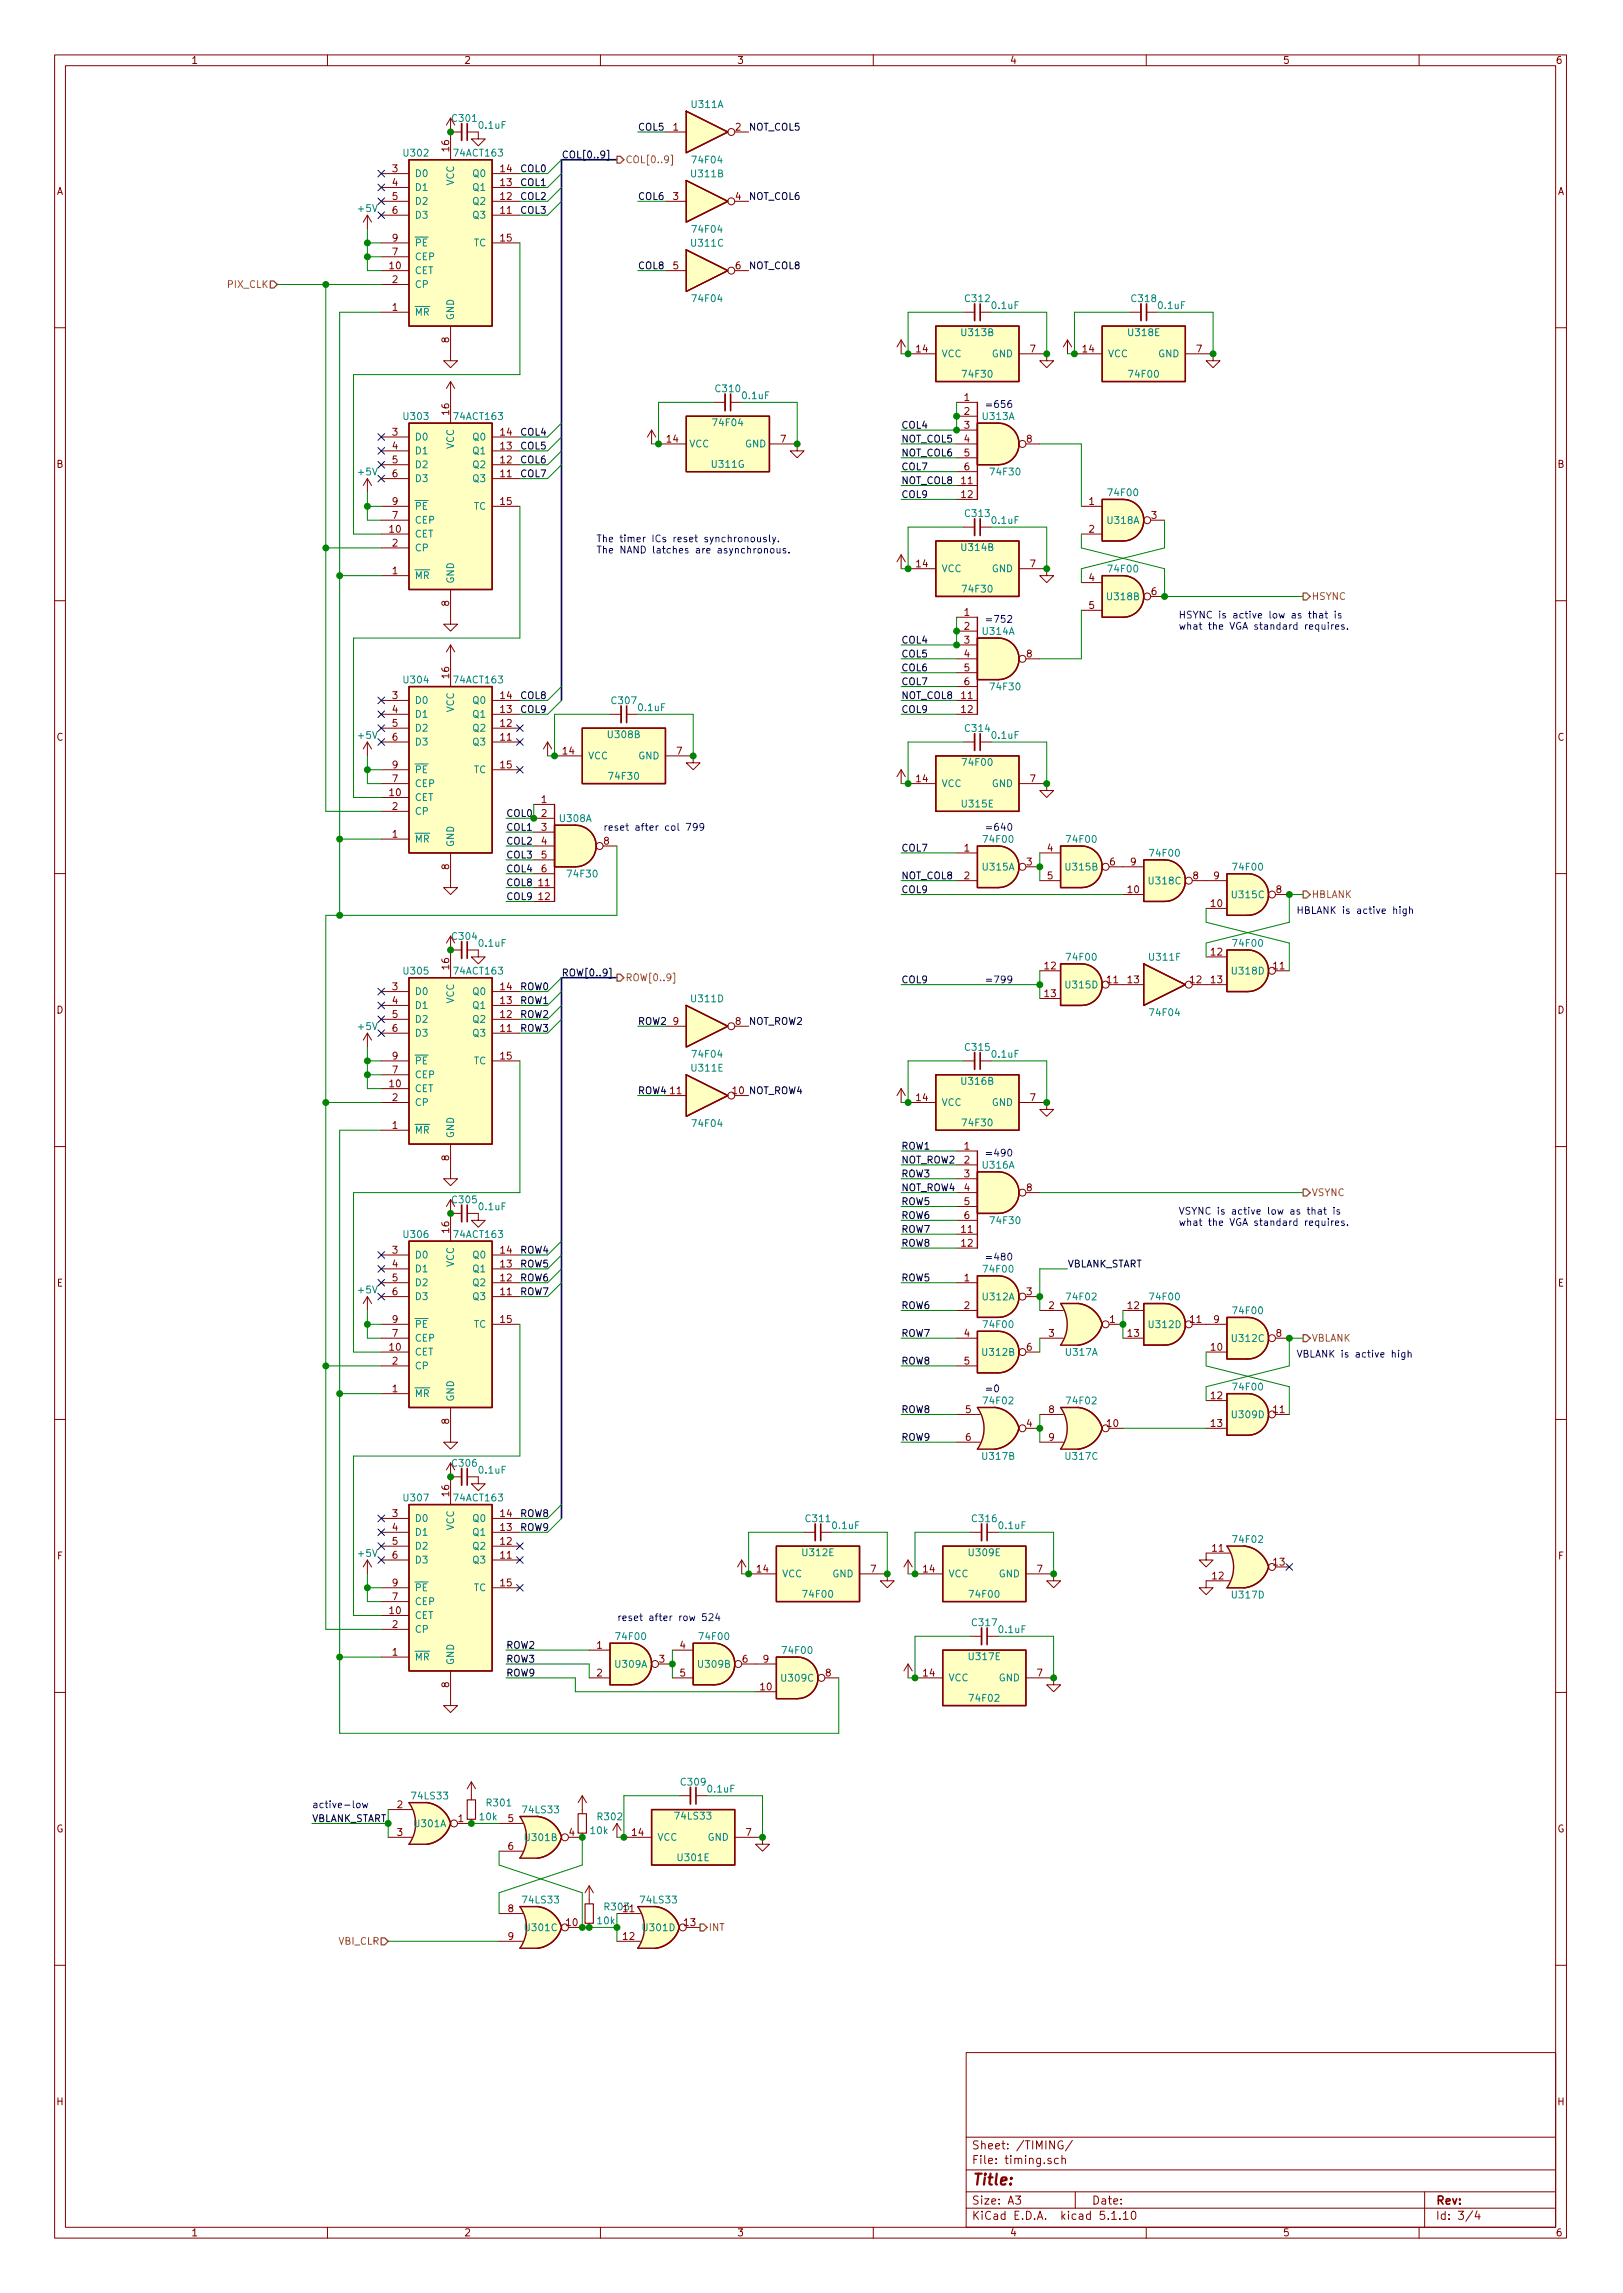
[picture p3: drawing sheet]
<svg xmlns="http://www.w3.org/2000/svg" width="210mm" height="297mm" viewBox="0 0 210 297" stroke-linecap="round" stroke-linejoin="round" font-family="sans-serif">
<defs><g id="words">
<text font-size="2" fill="#840000" x="125.9" y="283.1">Title:</text>
<g font-size="1.5" fill="#840000">
<text x="125.9" y="280.3">File: timing.sch</text>
<text x="125.9" y="278.4">Sheet: /TIMING/</text>
<text x="125.9" y="287.6">KiCad E.D.A. kicad 5.1.10</text>
<text x="125.9" y="285.6">Size: A3</text>
<text x="141.4" y="285.6">Date:</text>
<text x="186" y="285.6">Rev:</text>
<text x="186" y="287.6">Id: 3/4</text>
</g>
<g font-size="1.3" fill="#840000">
<text x="24.7" y="8.3">1</text>
<text x="60.1" y="8.3">2</text>
<text x="95.5" y="8.3">3</text>
<text x="130.8" y="8.3">4</text>
<text x="166.2" y="8.3">5</text>
<text x="201.5" y="8.3">6</text>
<text x="58.7" y="15.8">C301</text>
<text x="87.2" y="16.9">1</text>
<text x="95.3" y="16.9">2</text>
<text x="50.8" y="22.3">3</text>
<text x="58.2" y="19.6" transform="rotate(-90 58.2 19.6)">16</text>
<text x="64.9" y="22.3">14</text>
<text x="7.3" y="25.2">A</text>
<text x="50.8" y="24.1">4</text>
<text x="50.8" y="25.9">5</text>
<text x="50.8" y="27.7">6</text>
<text x="64.9" y="27.7">11</text>
<text x="64.9" y="25.9">12</text>
<text x="64.9" y="24.1">13</text>
<text x="87.2" y="25.9">3</text>
<text x="95.3" y="25.9">4</text>
<text x="201.8" y="25.2">A</text>
<text x="50.5" y="34.9">10</text>
<text x="50.8" y="33.1">7</text>
<text x="50.8" y="31.3">9</text>
<text x="64.9" y="31.3">15</text>
<text x="87.2" y="34.9">5</text>
<text x="95.3" y="34.9">6</text>
<text x="50.8" y="40.3">1</text>
<text x="50.8" y="36.7">2</text>
<text x="58.2" y="44.4" transform="rotate(-90 58.2 44.4)">8</text>
<text x="118.8" y="45.7">14</text>
<text x="133.5" y="45.7">7</text>
<text x="140.3" y="45.7">14</text>
<text x="155" y="45.7">7</text>
<text x="58.2" y="53.7" transform="rotate(-90 58.2 53.7)">16</text>
<text x="124.9" y="51.9">1</text>
<text x="124.9" y="53.7">2</text>
<text x="50.8" y="56.4">3</text>
<text x="50.8" y="58.2">4</text>
<text x="64.9" y="58.2">13</text>
<text x="64.9" y="56.4">14</text>
<text x="86.4" y="57.3">14</text>
<text x="101.1" y="57.3">7</text>
<text x="124.9" y="55.5">3</text>
<text x="124.9" y="57.3">4</text>
<text x="124.9" y="59.1">5</text>
<text x="133" y="57.3">8</text>
<text x="7.3" y="60.6">B</text>
<text x="50.8" y="60">5</text>
<text x="50.8" y="61.8">6</text>
<text x="50.8" y="65.4">9</text>
<text x="64.9" y="61.8">11</text>
<text x="64.9" y="60">12</text>
<text x="64.9" y="65.4">15</text>
<text x="124.6" y="62.7">11</text>
<text x="124.6" y="64.5">12</text>
<text x="124.9" y="60.9">6</text>
<text x="141.1" y="65.4">1</text>
<text x="201.8" y="60.6">B</text>
<text x="50.5" y="69">10</text>
<text x="50.8" y="70.8">2</text>
<text x="50.8" y="67.2">7</text>
<text x="141.1" y="69">2</text>
<text x="149.2" y="67.2">3</text>
<text x="50.8" y="74.4">1</text>
<text x="118.8" y="73.5">14</text>
<text x="133.5" y="73.5">7</text>
<text x="141.1" y="75.3">4</text>
<text x="149.2" y="77.1">6</text>
<text x="58.2" y="78.5" transform="rotate(-90 58.2 78.5)">8</text>
<text x="124.9" y="79.8">1</text>
<text x="124.9" y="81.6">2</text>
<text x="124.9" y="83.4">3</text>
<text x="141.1" y="78.9">5</text>
<text x="58.2" y="87.8" transform="rotate(-90 58.2 87.8)">16</text>
<text x="124.9" y="85.2">4</text>
<text x="124.9" y="87">5</text>
<text x="124.9" y="88.8">6</text>
<text x="133" y="85.2">8</text>
<text x="7.3" y="95.9">C</text>
<text x="50.8" y="90.6">3</text>
<text x="50.8" y="92.4">4</text>
<text x="50.8" y="94.1">5</text>
<text x="50.8" y="95.9">6</text>
<text x="64.9" y="95.9">11</text>
<text x="64.9" y="94.1">12</text>
<text x="64.9" y="92.4">13</text>
<text x="64.9" y="90.6">14</text>
<text x="124.6" y="90.6">11</text>
<text x="124.6" y="92.4">12</text>
<text x="201.8" y="95.9">C</text>
<text x="50.8" y="101.3">7</text>
<text x="50.8" y="99.5">9</text>
<text x="64.9" y="99.5">15</text>
<text x="73" y="97.7">14</text>
<text x="87.7" y="97.7">7</text>
<text x="118.8" y="101.3">14</text>
<text x="133.5" y="101.3">7</text>
<text x="50.5" y="103.1">10</text>
<text x="50.8" y="104.9">2</text>
<text x="70.2" y="104">1</text>
<text x="70.2" y="105.8">2</text>
<text x="70.2" y="107.6">3</text>
<text x="50.8" y="108.5">1</text>
<text x="58.2" y="112.6" transform="rotate(-90 58.2 112.6)">8</text>
<text x="70.2" y="109.4">4</text>
<text x="70.2" y="111.2">5</text>
<text x="70.2" y="113">6</text>
<text x="78.2" y="109.4">8</text>
<text x="124.9" y="110.3">1</text>
<text x="124.9" y="113.9">2</text>
<text x="133" y="112.1">3</text>
<text x="135.7" y="110.3">4</text>
<text x="135.7" y="113.9">5</text>
<text x="143.8" y="112.1">6</text>
<text x="146.5" y="112.1">9</text>
<text x="154.6" y="113.9">8</text>
<text x="157.3" y="113.9">9</text>
<text x="69.8" y="114.8">11</text>
<text x="69.8" y="116.6">12</text>
<text x="146.1" y="115.7">10</text>
<text x="156.9" y="117.5">10</text>
<text x="165.3" y="115.7">8</text>
<text x="58.2" y="125.5" transform="rotate(-90 58.2 125.5)">16</text>
<text x="58.7" y="121.8">C304</text>
<text x="135.4" y="125.6">12</text>
<text x="156.9" y="123.8">12</text>
<text x="165" y="125.6">11</text>
<text x="7.3" y="131.3">D</text>
<text x="50.8" y="128.3">3</text>
<text x="50.8" y="130.1">4</text>
<text x="50.8" y="131.9">5</text>
<text x="64.9" y="131.9">12</text>
<text x="64.9" y="130.1">13</text>
<text x="64.9" y="128.3">14</text>
<text x="135.4" y="129.2">13</text>
<text x="143.4" y="127.4">11</text>
<text x="146.1" y="127.4">13</text>
<text x="154.2" y="127.4">12</text>
<text x="156.9" y="127.4">13</text>
<text x="201.8" y="131.3">D</text>
<text x="50.8" y="133.7">6</text>
<text x="50.8" y="137.3">9</text>
<text x="64.9" y="133.7">11</text>
<text x="64.9" y="137.3">15</text>
<text x="87.2" y="132.8">9</text>
<text x="95.3" y="132.8">8</text>
<text x="50.5" y="140.8">10</text>
<text x="50.8" y="142.6">2</text>
<text x="50.8" y="139">7</text>
<text x="86.9" y="141.7">11</text>
<text x="118.8" y="142.6">14</text>
<text x="133.5" y="142.6">7</text>
<text x="50.8" y="146.2">1</text>
<text x="124.9" y="148.9">1</text>
<text x="58.2" y="150.3" transform="rotate(-90 58.2 150.3)">8</text>
<text x="58.7" y="155.9">C305</text>
<text x="124.9" y="150.7">2</text>
<text x="124.9" y="152.5">3</text>
<text x="124.9" y="154.3">4</text>
<text x="133" y="154.3">8</text>
<text x="58.2" y="159.7" transform="rotate(-90 58.2 159.7)">16</text>
<text x="124.6" y="159.7">11</text>
<text x="124.6" y="161.5">12</text>
<text x="124.9" y="156.1">5</text>
<text x="124.9" y="157.9">6</text>
<text x="7.4" y="166.7">E</text>
<text x="50.8" y="162.4">3</text>
<text x="50.8" y="164.2">4</text>
<text x="50.8" y="166">5</text>
<text x="50.8" y="167.8">6</text>
<text x="64.9" y="167.8">11</text>
<text x="64.9" y="166">12</text>
<text x="64.9" y="164.2">13</text>
<text x="64.9" y="162.4">14</text>
<text x="124.9" y="166">1</text>
<text x="133" y="167.8">3</text>
<text x="201.8" y="166.7">E</text>
<text x="50.8" y="173.2">7</text>
<text x="50.8" y="171.4">9</text>
<text x="64.9" y="171.4">15</text>
<text x="124.9" y="169.6">2</text>
<text x="124.9" y="173.2">4</text>
<text x="135.9" y="169.6">2</text>
<text x="135.9" y="173.2">3</text>
<text x="143.8" y="171.4">1</text>
<text x="146.1" y="169.6">12</text>
<text x="146.1" y="173.2">13</text>
<text x="154.2" y="171.4">11</text>
<text x="157.3" y="171.4">9</text>
<text x="165.3" y="173.2">8</text>
<text x="50.5" y="175">10</text>
<text x="50.8" y="176.8">2</text>
<text x="124.9" y="176.8">5</text>
<text x="133" y="175">6</text>
<text x="156.9" y="175">10</text>
<text x="50.8" y="180.4">1</text>
<text x="58.2" y="184.5" transform="rotate(-90 58.2 184.5)">8</text>
<text x="125.1" y="183">5</text>
<text x="133" y="184.8">4</text>
<text x="135.9" y="183">8</text>
<text x="143.4" y="184.8">10</text>
<text x="156.9" y="181.3">12</text>
<text x="156.9" y="184.8">13</text>
<text x="165" y="183">11</text>
<text x="58.7" y="190">C306</text>
<text x="125.1" y="186.6">6</text>
<text x="135.9" y="186.6">9</text>
<text x="50.8" y="196.5">3</text>
<text x="58.2" y="193.8" transform="rotate(-90 58.2 193.8)">16</text>
<text x="64.9" y="196.5">14</text>
<text x="7.4" y="202">F</text>
<text x="50.8" y="198.3">4</text>
<text x="50.8" y="200.1">5</text>
<text x="50.8" y="201.9">6</text>
<text x="64.9" y="201.9">11</text>
<text x="64.9" y="200.1">12</text>
<text x="64.9" y="198.3">13</text>
<text x="98.1" y="203.7">14</text>
<text x="112.8" y="203.7">7</text>
<text x="119.7" y="203.7">14</text>
<text x="134.4" y="203.7">7</text>
<text x="157.1" y="201">11</text>
<text x="165" y="202.8">13</text>
<text x="201.9" y="202">F</text>
<text x="50.5" y="209.1">10</text>
<text x="50.8" y="207.3">7</text>
<text x="50.8" y="205.5">9</text>
<text x="64.9" y="205.5">15</text>
<text x="157.1" y="204.6">12</text>
<text x="50.8" y="214.5">1</text>
<text x="50.8" y="210.9">2</text>
<text x="77.3" y="213.6">1</text>
<text x="85.4" y="215.4">3</text>
<text x="88.1" y="213.6">4</text>
<text x="96.2" y="215.4">6</text>
<text x="98.9" y="215.4">9</text>
<text x="58.2" y="218.6" transform="rotate(-90 58.2 218.6)">8</text>
<text x="77.3" y="217.2">2</text>
<text x="88.1" y="217.2">5</text>
<text x="98.5" y="219">10</text>
<text x="107" y="217.2">8</text>
<text x="119.7" y="217.2">14</text>
<text x="134.4" y="217.2">7</text>
<text x="7.3" y="237.4">G</text>
<text x="51.5" y="234.2">2</text>
<text x="51.5" y="237.8">3</text>
<text x="59.4" y="236">1</text>
<text x="65.8" y="236">5</text>
<text x="65.8" y="239.6">6</text>
<text x="73.7" y="237.8">4</text>
<text x="81.9" y="237.8">14</text>
<text x="96.6" y="237.8">7</text>
<text x="201.7" y="237.4">G</text>
<text x="65.8" y="247.7">8</text>
<text x="65.8" y="251.3">9</text>
<text x="73.4" y="249.5">10</text>
<text x="80.8" y="247.7">11</text>
<text x="80.8" y="251.3">12</text>
<text x="88.7" y="249.5">13</text>
<text x="7.3" y="272.7">H</text>
<text x="201.8" y="272.7">H</text>
<text x="24.7" y="289.7">1</text>
<text x="60.1" y="289.7">2</text>
<text x="95.5" y="289.7">3</text>
<text x="130.8" y="289.7">4</text>
<text x="166.2" y="289.7">5</text>
<text x="201.5" y="289.7">6</text>
</g>
<g font-size="1.3" fill="#008484">
<text x="62.1" y="16.7">0.1uF</text>
<text x="89.7" y="14">U311A</text>
<text x="52.4" y="20.3">U302</text>
<text x="53.7" y="22.9">D0</text>
<text x="58.9" y="20.3">74ACT163</text>
<text x="61.4" y="22.9">Q0</text>
<text x="89.7" y="23">U311B</text>
<text x="89.8" y="21.2">74F04</text>
<text x="46.5" y="27.5">+5V</text>
<text x="53.7" y="24.7">D1</text>
<text x="53.7" y="26.5">D2</text>
<text x="53.7" y="28.3">D3</text>
<text x="58.8" y="24" transform="rotate(-90 58.8 24)">VCC</text>
<text x="61.4" y="28.3">Q3</text>
<text x="61.4" y="26.5">Q2</text>
<text x="61.4" y="24.7">Q1</text>
<text x="53.7" y="35.5">CET</text>
<text x="53.7" y="33.7">CEP</text>
<text x="53.7" y="31.9">PE</text>
<text x="61.4" y="31.9">TC</text>
<text x="89.7" y="32">U311C</text>
<text x="89.8" y="30.2">74F04</text>
<text x="53.7" y="40.9">MR</text>
<text x="53.7" y="37.3">CP</text>
<text x="58.8" y="41.5" transform="rotate(-90 58.8 41.5)">GND</text>
<text x="89.8" y="39.1">74F04</text>
<text x="125.1" y="39.1">C312</text>
<text x="128.6" y="40">0.1uF</text>
<text x="146.7" y="39.1">C318</text>
<text x="150.1" y="40">0.1uF</text>
<text x="121.9" y="46.3">VCC</text>
<text x="124.7" y="43.5">U313B</text>
<text x="128.5" y="46.3">GND</text>
<text x="143.5" y="46.3">VCC</text>
<text x="146.3" y="43.5">U318E</text>
<text x="150.1" y="46.3">GND</text>
<text x="92.8" y="50.8">C310</text>
<text x="96.2" y="51.7">0.1uF</text>
<text x="124.8" y="48.9">74F30</text>
<text x="146.4" y="48.9">74F00</text>
<text x="52.4" y="54.4">U303</text>
<text x="53.7" y="57.1">D0</text>
<text x="53.7" y="58.9">D1</text>
<text x="58.8" y="58.2" transform="rotate(-90 58.8 58.2)">VCC</text>
<text x="58.9" y="54.4">74ACT163</text>
<text x="61.4" y="58.9">Q1</text>
<text x="61.4" y="57.1">Q0</text>
<text x="89.3" y="58">VCC</text>
<text x="92.5" y="55.2">74F04</text>
<text x="96.5" y="58">GND</text>
<text x="127.4" y="54.4">U313A</text>
<text x="46.5" y="61.6">+5V</text>
<text x="53.7" y="60.7">D2</text>
<text x="53.7" y="62.4">D3</text>
<text x="61.4" y="62.4">Q3</text>
<text x="61.4" y="60.7">Q2</text>
<text x="92.3" y="60.6">U311G</text>
<text x="128.5" y="61.6">74F30</text>
<text x="143.7" y="64.3">74F00</text>
<text x="53.7" y="69.6">CET</text>
<text x="53.7" y="71.4">CP</text>
<text x="53.7" y="67.8">CEP</text>
<text x="53.7" y="66">PE</text>
<text x="61.4" y="66">TC</text>
<text x="124.7" y="71.4">U314B</text>
<text x="125.1" y="67">C313</text>
<text x="128.6" y="67.9">0.1uF</text>
<text x="143.5" y="67.9">U318A</text>
<text x="53.7" y="75">MR</text>
<text x="58.8" y="75.6" transform="rotate(-90 58.8 75.6)">GND</text>
<text x="121.9" y="74.1">VCC</text>
<text x="124.8" y="76.8">74F30</text>
<text x="128.5" y="74.1">GND</text>
<text x="143.5" y="77.8">U318B</text>
<text x="143.7" y="74.2">74F00</text>
<text x="127.4" y="82.2">U314A</text>
<text x="52.4" y="88.5">U304</text>
<text x="58.9" y="88.5">74ACT163</text>
<text x="128.5" y="89.4">74F30</text>
<text x="46.5" y="95.7">+5V</text>
<text x="53.7" y="91.2">D0</text>
<text x="53.7" y="93">D1</text>
<text x="53.7" y="94.8">D2</text>
<text x="58.8" y="92.3" transform="rotate(-90 58.8 92.3)">VCC</text>
<text x="61.4" y="94.8">Q2</text>
<text x="61.4" y="93">Q1</text>
<text x="61.4" y="91.2">Q0</text>
<text x="78.9" y="95.6">U308B</text>
<text x="79.3" y="91.2">C307</text>
<text x="82.8" y="92.1">0.1uF</text>
<text x="125.1" y="94.8">C314</text>
<text x="128.6" y="95.7">0.1uF</text>
<text x="53.7" y="96.6">D3</text>
<text x="53.7" y="102">CEP</text>
<text x="53.7" y="100.2">PE</text>
<text x="61.4" y="96.6">Q3</text>
<text x="61.4" y="100.2">TC</text>
<text x="76.2" y="98.4">VCC</text>
<text x="79" y="101">74F30</text>
<text x="82.7" y="98.4">GND</text>
<text x="121.9" y="102">VCC</text>
<text x="124.8" y="99.2">74F00</text>
<text x="128.5" y="102">GND</text>
<text x="53.7" y="103.8">CET</text>
<text x="53.7" y="105.6">CP</text>
<text x="72.6" y="106.5">U308A</text>
<text x="124.7" y="104.6">U315E</text>
<text x="53.7" y="109.1">MR</text>
<text x="58.8" y="109.8" transform="rotate(-90 58.8 109.8)">GND</text>
<text x="73.7" y="113.7">74F30</text>
<text x="127.4" y="112.8">U315A</text>
<text x="127.6" y="109.2">74F00</text>
<text x="138.1" y="112.8">U315B</text>
<text x="138.3" y="109.2">74F00</text>
<text x="149.1" y="111">74F00</text>
<text x="159.9" y="112.8">74F00</text>
<text x="148.9" y="114.6">U318C</text>
<text x="159.7" y="116.4">U315C</text>
<text x="62.1" y="122.7">0.1uF</text>
<text x="138.3" y="124.4">74F00</text>
<text x="149" y="124.4">U311F</text>
<text x="159.9" y="122.7">74F00</text>
<text x="52.4" y="126.2">U305</text>
<text x="53.7" y="128.9">D0</text>
<text x="53.7" y="130.7">D1</text>
<text x="58.8" y="130" transform="rotate(-90 58.8 130)">VCC</text>
<text x="58.9" y="126.2">74ACT163</text>
<text x="61.4" y="130.7">Q1</text>
<text x="61.4" y="128.9">Q0</text>
<text x="89.7" y="129.8">U311D</text>
<text x="138.1" y="128">U315D</text>
<text x="149.1" y="131.6">74F04</text>
<text x="159.7" y="126.2">U318D</text>
<text x="46.5" y="133.4">+5V</text>
<text x="53.7" y="132.5">D2</text>
<text x="53.7" y="134.3">D3</text>
<text x="53.7" y="137.9">PE</text>
<text x="61.4" y="134.3">Q3</text>
<text x="61.4" y="132.5">Q2</text>
<text x="61.4" y="137.9">TC</text>
<text x="89.8" y="137">74F04</text>
<text x="125.1" y="136.1">C315</text>
<text x="128.6" y="137">0.1uF</text>
<text x="53.7" y="141.5">CET</text>
<text x="53.7" y="143.3">CP</text>
<text x="53.7" y="139.7">CEP</text>
<text x="89.7" y="138.8">U311E</text>
<text x="121.9" y="143.3">VCC</text>
<text x="124.7" y="140.5">U316B</text>
<text x="128.5" y="143.3">GND</text>
<text x="53.7" y="146.9">MR</text>
<text x="58.8" y="147.5" transform="rotate(-90 58.8 147.5)">GND</text>
<text x="89.8" y="146">74F04</text>
<text x="124.8" y="145.9">74F30</text>
<text x="127.4" y="151.4">U316A</text>
<text x="52.4" y="160.4">U306</text>
<text x="58.9" y="160.4">74ACT163</text>
<text x="62.1" y="156.8">0.1uF</text>
<text x="128.5" y="158.6">74F30</text>
<text x="46.5" y="167.6">+5V</text>
<text x="53.7" y="163">D0</text>
<text x="53.7" y="164.8">D1</text>
<text x="53.7" y="166.6">D2</text>
<text x="58.8" y="164.1" transform="rotate(-90 58.8 164.1)">VCC</text>
<text x="61.4" y="166.6">Q2</text>
<text x="61.4" y="164.8">Q1</text>
<text x="61.4" y="163">Q0</text>
<text x="127.6" y="164.9">74F00</text>
<text x="53.7" y="168.4">D3</text>
<text x="53.7" y="173.8">CEP</text>
<text x="53.7" y="172">PE</text>
<text x="61.4" y="168.4">Q3</text>
<text x="61.4" y="172">TC</text>
<text x="127.4" y="168.4">U312A</text>
<text x="127.6" y="172">74F00</text>
<text x="138.3" y="168.4">74F02</text>
<text x="148.9" y="172">U312D</text>
<text x="149.1" y="168.4">74F00</text>
<text x="159.7" y="173.8">U312C</text>
<text x="159.9" y="170.2">74F00</text>
<text x="53.7" y="175.6">CET</text>
<text x="53.7" y="177.4">CP</text>
<text x="127.4" y="175.6">U312B</text>
<text x="138.1" y="175.6">U317A</text>
<text x="53.7" y="181">MR</text>
<text x="58.8" y="181.6" transform="rotate(-90 58.8 181.6)">GND</text>
<text x="127.6" y="181.9">74F02</text>
<text x="138.3" y="181.9">74F02</text>
<text x="159.7" y="183.7">U309D</text>
<text x="159.9" y="180.1">74F00</text>
<text x="62.1" y="190.9">0.1uF</text>
<text x="127.4" y="189.1">U317B</text>
<text x="138.1" y="189.1">U317C</text>
<text x="52.4" y="194.5">U307</text>
<text x="53.7" y="197.1">D0</text>
<text x="58.9" y="194.5">74ACT163</text>
<text x="61.4" y="197.1">Q0</text>
<text x="104.5" y="197.2">C311</text>
<text x="126" y="197.2">C316</text>
<text x="46.5" y="201.7">+5V</text>
<text x="53.7" y="198.9">D1</text>
<text x="53.7" y="200.7">D2</text>
<text x="53.7" y="202.5">D3</text>
<text x="58.8" y="198.3" transform="rotate(-90 58.8 198.3)">VCC</text>
<text x="61.4" y="202.5">Q3</text>
<text x="61.4" y="200.7">Q2</text>
<text x="61.4" y="198.9">Q1</text>
<text x="104.1" y="201.6">U312E</text>
<text x="107.9" y="198.1">0.1uF</text>
<text x="125.6" y="201.6">U309E</text>
<text x="129.5" y="198.1">0.1uF</text>
<text x="159.9" y="199.9">74F02</text>
<text x="53.7" y="209.7">CET</text>
<text x="53.7" y="207.9">CEP</text>
<text x="53.7" y="206.1">PE</text>
<text x="61.4" y="206.1">TC</text>
<text x="101.3" y="204.3">VCC</text>
<text x="104.2" y="207">74F00</text>
<text x="107.9" y="204.3">GND</text>
<text x="122.8" y="204.3">VCC</text>
<text x="125.7" y="207">74F00</text>
<text x="129.4" y="204.3">GND</text>
<text x="159.7" y="207.1">U317D</text>
<text x="53.7" y="215.1">MR</text>
<text x="53.7" y="211.5">CP</text>
<text x="58.8" y="215.7" transform="rotate(-90 58.8 215.7)">GND</text>
<text x="80" y="212.5">74F00</text>
<text x="90.7" y="212.5">74F00</text>
<text x="101.5" y="214.2">74F00</text>
<text x="125.6" y="215.1">U317E</text>
<text x="126" y="210.7">C317</text>
<text x="129.5" y="211.6">0.1uF</text>
<text x="79.8" y="216">U309A</text>
<text x="90.6" y="216">U309B</text>
<text x="101.3" y="217.8">U309C</text>
<text x="122.8" y="217.8">VCC</text>
<text x="125.7" y="220.4">74F02</text>
<text x="129.4" y="217.8">GND</text>
<text x="53.5" y="233.1">74LS33</text>
<text x="88.3" y="231.3">C309</text>
<text x="91.8" y="232.2">0.1uF</text>
<text x="53.7" y="236.7">U301A</text>
<text x="62.2" y="235.8">10k</text>
<text x="63.1" y="234">R301</text>
<text x="67.9" y="234.9">74LS33</text>
<text x="68.1" y="238.5">U301B</text>
<text x="76.6" y="237.6">10k</text>
<text x="77.5" y="235.8">R302</text>
<text x="85.1" y="238.5">VCC</text>
<text x="87.6" y="235.7">74LS33</text>
<text x="91.7" y="238.5">GND</text>
<text x="87.9" y="241.1">U301E</text>
<text x="67.9" y="246.6">74LS33</text>
<text x="68.1" y="250.2">U301C</text>
<text x="77.5" y="249.3">10k</text>
<text x="78.4" y="247.5">R303</text>
<text x="83.1" y="246.6">74LS33</text>
<text x="83.4" y="250.2">U301D</text>
</g>
<g font-size="1.3">
<text x="82.6" y="16.9">COL5</text>
<text x="97" y="16.9">NOT_COL5</text>
<text x="67.4" y="22.3">COL0</text>
<text x="72.7" y="20.5">COL[0..9]</text>
<text x="67.4" y="27.7">COL3</text>
<text x="67.4" y="24.1">COL1</text>
<text x="67.4" y="25.9">COL2</text>
<text x="82.6" y="25.9">COL6</text>
<text x="97" y="25.9">NOT_COL6</text>
<text x="82.6" y="34.9">COL8</text>
<text x="97" y="34.9">NOT_COL8</text>
<text x="67.4" y="56.4">COL4</text>
<text x="67.4" y="58.2">COL5</text>
<text x="116.7" y="59.1">NOT_COL6</text>
<text x="116.7" y="57.3">NOT_COL5</text>
<text x="116.7" y="55.5">COL4</text>
<text x="67.4" y="60">COL6</text>
<text x="67.4" y="61.8">COL7</text>
<text x="116.7" y="64.5">COL9</text>
<text x="116.7" y="62.7">NOT_COL8</text>
<text x="116.7" y="60.9">COL7</text>
<text x="116.7" y="83.4">COL4</text>
<text x="116.7" y="87">COL6</text>
<text x="116.7" y="85.2">COL5</text>
<text x="116.7" y="88.8">COL7</text>
<text x="67.4" y="92.4">COL9</text>
<text x="67.4" y="90.6">COL8</text>
<text x="116.7" y="92.4">COL9</text>
<text x="116.7" y="90.6">NOT_COL8</text>
<text x="65.6" y="107.6">COL1</text>
<text x="65.6" y="105.8">COL0</text>
<text x="65.6" y="113">COL4</text>
<text x="65.6" y="111.2">COL3</text>
<text x="65.6" y="109.4">COL2</text>
<text x="116.7" y="113.9">NOT_COL8</text>
<text x="116.7" y="110.3">COL7</text>
<text x="65.6" y="116.6">COL9</text>
<text x="65.6" y="114.8">COL8</text>
<text x="116.7" y="115.7">COL9</text>
<text x="67.4" y="130.1">ROW1</text>
<text x="67.4" y="131.9">ROW2</text>
<text x="67.4" y="128.3">ROW0</text>
<text x="72.7" y="126.5">ROW[0..9]</text>
<text x="116.7" y="127.4">COL9</text>
<text x="67.4" y="133.7">ROW3</text>
<text x="82.6" y="132.8">ROW2</text>
<text x="97" y="132.8">NOT_ROW2</text>
<text x="82.6" y="141.7">ROW4</text>
<text x="95" y="141.7">10 NOT_ROW4</text>
<text x="116.7" y="148.9">ROW1</text>
<text x="116.7" y="154.3">NOT_ROW4</text>
<text x="116.7" y="152.5">ROW3</text>
<text x="116.7" y="150.7">NOT_ROW2</text>
<text x="116.7" y="161.5">ROW8</text>
<text x="116.7" y="159.7">ROW7</text>
<text x="116.7" y="157.9">ROW6</text>
<text x="116.7" y="156.1">ROW5</text>
<text x="67.4" y="164.2">ROW5</text>
<text x="67.4" y="166">ROW6</text>
<text x="67.4" y="167.8">ROW7</text>
<text x="67.4" y="162.4">ROW4</text>
<text x="116.7" y="166">ROW5</text>
<text x="138.3" y="164.2">VBLANK_START</text>
<text x="116.7" y="173.2">ROW7</text>
<text x="116.7" y="169.6">ROW6</text>
<text x="116.7" y="176.8">ROW8</text>
<text x="116.7" y="183">ROW8</text>
<text x="116.7" y="186.6">ROW9</text>
<text x="67.4" y="196.5">ROW8</text>
<text x="67.4" y="198.3">ROW9</text>
<text x="65.6" y="213.6">ROW2</text>
<text x="65.6" y="215.4">ROW3</text>
<text x="65.6" y="217.2">ROW9</text>
<text x="40.4" y="236">VBLANK_START</text>
</g>
<g font-size="1.3" fill="#848400">
<text x="81" y="21.1">COL[0..9]</text>
<text x="29.6" y="37.3">PIX_CLK</text>
<text x="169.9" y="77.7">HSYNC</text>
<text x="169.9" y="116.3">HBLANK</text>
<text x="81" y="127.1">ROW[0..9]</text>
<text x="169.9" y="154.9">VSYNC</text>
<text x="169.9" y="173.8">VBLANK</text>
<text x="43.9" y="251.9">VBI_CLR</text>
<text x="91.8" y="250.1">INT</text>
</g>
<g font-size="1.3" fill="#0000c2">
<text x="127.5" y="52.8">=656</text>
<text x="77.2" y="70.2">The timer ICs reset synchronously.</text>
<text x="77.2" y="71.7">The NAND latches are asynchronous.</text>
<text x="127.5" y="80.7">=752</text>
<text x="152.7" y="80.1">HSYNC is active low as that is</text>
<text x="152.7" y="81.6">what the VGA standard requires.</text>
<text x="78.1" y="107.6">reset after col 799</text>
<text x="127.5" y="107.6">=640</text>
<text x="167.9" y="118.4">HBLANK is active high</text>
<text x="127.5" y="127.4">=799</text>
<text x="127.5" y="149.8">=490</text>
<text x="152.7" y="157.3">VSYNC is active low as that is</text>
<text x="152.7" y="158.8">what the VGA standard requires.</text>
<text x="127.5" y="163.3">=480</text>
<text x="167.9" y="175.9">VBLANK is active high</text>
<text x="127.5" y="180.4">=0</text>
<text x="79.9" y="210">reset after row 524</text>
<text x="40.4" y="234.2">active-low</text>
</g>
</g></defs>
<g fill="none" stroke="#840000" stroke-width=".13">
<path d="M7.1 7.1h195.8v282.8h-195.8zM8.5 8.5h193v280h-193zM42.4 7.1v1.4M57.8 16.2l.6-.9v5.4M58.4 17.1h1.4M60.5 17.1h1.5v.9h.9l-.9 .9-.9-.9h.9M77.8 7.1v1.4M86.2 17.1h2.7M95.2 17.1h1.8M113.1 7.1v1.4M148.5 7.1v1.4M183.8 7.1v1.4"/>
<path d="M47.6 27.9v1.8M47.6 27.9l-.5 .9M47.6 27.9l.5 .9M49.4 35.1h3.6M49.4 26.1h3.6M49.4 27.9h3.6M49.4 24.3h3.6M49.4 22.5h3.6M49.4 31.5h3.6M49.4 36.9h3.6M49.4 33.3h3.6M63.8 26.1h3.6"/>
<path d="M63.8 27.9h3.6M63.8 24.3h3.6M63.8 22.5h3.6M63.8 31.5h3.6M86.2 35.1h2.7M86.2 26.1h2.7M95.2 35.1h1.8M95.2 26.1h1.8M7.1 42.5h1.4M49.4 40.4h3.6M49.4 58.4h3.6M49.4 56.6h3.6"/>
<path d="M58.4 42.2v4.5h.9l-.9 .9-.9-.9h.9M58.4 49.4v5.4M58.4 49.4l-.6 .9M58.4 49.4l.5 .9M63.8 58.4h3.6M63.8 56.6h3.6M84.4 55.7l-.5 .9M84.4 55.7v1.8M84.4 55.7l.6 .9M85.3 57.5h3.6M92.5 52.1h1.4M94.6 52.1h1.5"/>
<path d="M99.7 57.5h3.6v.9h.9l-.9 .9-.9-.9h.9M116.7 44l-.5 .9M116.7 44v1.8M116.7 44l.6 .9M117.6 45.8h3.6M123.9 57.5h2.7M123.9 52.1h2.7M123.9 53.9h2.7M123.9 55.7h2.7M123.9 59.3h2.7M124.8 40.4h1.5M127 40.4h1.4"/>
<path d="M132 45.8h3.6v.9h.9l-.9 .9-.9-.9h.9M132.9 57.5h1.8M138.3 44l-.5 .9M138.3 44v1.8M138.3 44l.5 .9M139.2 45.8h3.6M146.4 40.4h1.4M148.5 40.4h1.5M153.6 45.8h3.6v.9h.8l-.8 .9-.9-.9h.9M201.5 42.5h1.4M7.1 77.8h1.4M47.6 62v1.8"/>
<path d="M47.6 62l-.5 .9M47.6 62l.5 .9M49.4 65.6h3.6M49.4 69.2h3.6M49.4 67.4h3.6M49.4 74.6h3.6M49.4 62h3.6M49.4 60.2h3.6M49.4 71h3.6M58.4 76.4v4.5h.9l-.9 .9-.9-.9h.9M63.8 65.6h3.6M63.8 62h3.6"/>
<path d="M63.8 60.2h3.6M116.7 71.9v1.8M116.7 71.9l-.5 .9M116.7 71.9l.6 .9M117.6 73.7h3.6M123.9 80h2.7M123.9 62.9h2.7M123.9 64.7h2.7M123.9 61.1h2.7M124.8 68.3h1.5M127 68.3h1.4M132 73.7h3.6v.9h.9l-.9 .9-.9-.9h.9"/>
<path d="M140.1 65.6h2.7M140.1 69.2h2.7M140.1 75.5h2.7M140.1 79.1h2.7M149.1 67.4h1.8M149.1 77.3h1.8M201.5 77.8h1.4M47.6 96.1v1.8M47.6 96.1l-.5 .9M47.6 96.1l.5 .9M49.4 90.7h3.6M49.4 92.5h3.6"/>
<path d="M49.4 96.1h3.6M49.4 94.3h3.6M49.4 99.7h3.6M58.4 83.6v5.3M58.4 83.6l-.6 .8M58.4 83.6l.5 .8M63.8 90.7h3.6M63.8 92.5h3.6M63.8 96.1h3.6M63.8 94.3h3.6M63.8 99.7h3.6M70.9 96.1l-.5 .9"/>
<path d="M70.9 96.1v1.8M70.9 96.1l.6 .9M71.8 97.9h3.6M79 92.5h1.5M81.2 92.5h1.4M86.2 97.9h3.6v.9h.9l-.9 .9-.9-.9h.9M116.7 99.7v1.8M116.7 99.7l-.5 .9M116.7 99.7l.6 .9M123.9 90.7h2.7M123.9 92.5h2.7M123.9 81.8h2.7"/>
<path d="M123.9 83.6h2.7M123.9 85.3h2.7M123.9 87.1h2.7M123.9 88.9h2.7M124.8 96.1h1.5M127 96.1h1.4M132.9 85.3h1.8M7.1 113.2h1.4M49.4 101.5h3.6M49.4 108.7h3.6M49.4 103.3h3.6M49.4 105.1h3.6"/>
<path d="M58.4 110.5v4.5h.9l-.9 .9-.9-.9h.9M69.1 104.2h2.7M69.1 115h2.7M69.1 116.8h2.7M69.1 106h2.7M69.1 107.8h2.7M69.1 109.6h2.7M69.1 111.4h2.7M69.1 113.2h2.7M78.1 109.6h1.8M117.6 101.5h3.6M123.9 110.5h2.7"/>
<path d="M123.9 114.1h2.7M132 101.5h3.6v.9h.9l-.9 .9-.9-.9h.9M132.9 112.3h1.8M134.7 110.5h2.7M134.7 114.1h2.7M143.7 112.3h4.5M145.5 115.9h2.7M154.5 114.1h4.4M156.3 117.7h2.6M165.2 115.9h1.8M201.5 113.2h1.4M47.6 133.8l-.5 .9"/>
<path d="M47.6 133.8v1.8M47.6 133.8l.5 .9M49.4 133.8h3.6M49.4 132h3.6M49.4 130.2h3.6M49.4 128.5h3.6M49.4 137.4h3.6M49.4 139.2h3.6M57.8 122.2l.6-.9v5.4M58.4 123.1h1.4M60.5 123.1h1.5v.9h.9l-.9 .9-.9-.9h.9M63.8 133.8h3.6"/>
<path d="M63.8 132h3.6M63.8 130.2h3.6M63.8 128.5h3.6M63.8 137.4h3.6M86.2 132.9h2.7M95.2 132.9h1.8M124.8 137.4h1.5M127 137.4h1.4M134.7 125.8h2.7M134.7 129.3h2.7M143.7 127.6h4.5M154.5 127.6h4.4"/>
<path d="M156.3 124h2.6M165.2 125.8h1.8M7.1 148.5h1.4M49.4 146.4h3.6M49.4 141h3.6M49.4 142.8h3.6M57.8 156.3l.6-.9v5.4M58.4 148.2v4.5h.9l-.9 .9-.9-.9h.9M58.4 157.2h1.4M60.5 157.2h1.5v.9h.9l-.9 .9-.9-.9h.9M86.2 141.9h2.7M116.7 141v1.8"/>
<path d="M116.7 141l-.5 .9M116.7 141l.6 .9M117.6 142.8h3.6M123.9 149.1h2.7M123.9 159.9h2.7M123.9 150.9h2.7M123.9 152.7h2.7M123.9 154.5h2.7M123.9 156.3h2.7M123.9 158.1h2.7M132 142.8h3.6v.9h.9l-.9 .9-.9-.9h.9M132.9 154.5h1.8"/>
<path d="M201.5 148.5h1.4M47.6 168v1.8M47.6 168l-.5 .9M47.6 168l.5 .9M49.4 175.1h3.6M49.4 168h3.6M49.4 166.2h3.6M49.4 164.4h3.6M49.4 162.6h3.6M49.4 171.6h3.6M49.4 176.9h3.6M49.4 173.4h3.6"/>
<path d="M63.8 168h3.6M63.8 166.2h3.6M63.8 164.4h3.6M63.8 162.6h3.6M63.8 171.6h3.6M123.9 166.2h2.7M123.9 176.9h2.7M123.9 173.4h2.7M123.9 169.8h2.7M123.9 161.7h2.7M132.9 175.1h1.8M132.9 168h1.8"/>
<path d="M134.7 173.4h3.1M134.7 169.8h3.1M143.7 171.6h1.8M145.5 173.4h2.7M145.5 169.8h2.7M154.5 171.6h4.4M156.3 175.1h2.6M165.2 173.4h1.8M7.1 183.9h1.4M49.4 180.5h3.6M49.4 198.5h3.6M49.4 196.7h3.6"/>
<path d="M57.8 190.4l.6-.9v5.4M58.4 182.3v4.5h.9l-.9 .9-.9-.9h.9M58.4 191.3h1.4M60.5 191.3h1.5v.9h.9l-.9 .9-.9-.9h.9M63.8 198.5h3.6M63.8 196.7h3.6M104.2 198.5h1.4M106.3 198.5h1.5M123.9 183.2h3.1M123.9 186.8h3.1M125.7 198.5h1.5M127.9 198.5h1.4"/>
<path d="M132.9 185h1.8M134.7 183.2h3.1M134.7 186.8h3.1M143.7 185h1.8M156.3 181.4h2.6M156.3 185h2.6M165.2 183.2h1.8M201.5 183.9h1.4M7.1 219.2h1.4M47.6 202.1v1.8M47.6 202.1l-.5 .9M47.6 202.1l.5 .9"/>
<path d="M49.4 214.7h3.6M49.4 209.3h3.6M49.4 202.1h3.6M49.4 200.3h3.6M49.4 205.7h3.6M49.4 211.1h3.6M49.4 207.5h3.6M58.4 216.5v4.4h.9l-.9 .9-.9-.9h.9M63.8 202.1h3.6M63.8 200.3h3.6M63.8 205.7h3.6M76.3 213.8h2.7"/>
<path d="M76.3 217.4h2.7M85.3 215.6h1.8M87.1 213.8h2.7M87.1 217.4h2.7M96.1 215.6h4.5M96.1 202.1l-.6 .9M96.1 202.1v1.8M96.1 202.1l.5 .9M97 203.9h3.6M97.9 219.1h2.7M106.9 217.4h1.8M111.4 203.9h3.5v.9h.9l-.9 .9-.9-.9h.9"/>
<path d="M117.6 202.1l-.5 .9M117.6 202.1v1.8M117.6 215.6v1.8M117.6 202.1l.6 .9M117.6 215.6l-.5 .9M117.6 215.6l.6 .9M118.5 217.4h3.6M118.5 203.9h3.6M125.7 212h1.5M127.9 212h1.4M132.9 203.9h3.6v.9h.9l-.9 .9-.9-.9h.9M132.9 217.4h3.6v.9h.9l-.9 .8-.9-.8h.9"/>
<path d="M159.3 201.2h-3v.9h.9l-.9 .9-.9-.9h.9M159.3 204.8h-3v.9h.9l-.9 .9-.9-.9h.9M165.2 203h1.8M201.5 219.2h1.4M50.3 234.4h3M50.3 238h3M61.1 235.7v.5h-1.8M61.1 230.8v2.4M61.1 230.8l-.6 .9M61.1 230.8l.5 .9M64.7 236.2h3M64.7 239.8h3"/>
<path d="M75.4 237.5v.5h-1.8M75.4 232.6v2.4M75.4 232.6l-.5 .9M75.4 232.6l.6 .9M79.9 236.2l-.5 .9M79.9 236.2v1.8M79.9 236.2l.6 .9M80.8 238h3.6M88 232.6h1.4M90.2 232.6h1.4M95.2 238h3.6v.9h.9l-.9 .9-.9-.9h.9M7.1 254.6h1.4"/>
<path d="M64.7 247.9h3M64.7 251.5h3M73.6 249.7h1.8M76.3 244.3v2.3M76.3 249.1v.6M76.3 244.3l-.5 .9M76.3 244.3l.6 .9M79.9 247.9h3.1M79.9 251.5h3.1M88.9 249.7h1.8M201.5 254.6h1.4M125.2 265.9h76.3v22.6h-76.3z"/>
<path d="M125.2 276.9h76.3M136.2 279.6a.27 .27 0 0 0-.5 .2l.5 .3-.2 .2-.3-.1M137.1 279.6h-.3l-.2 .2 .1 .4 .1 .1 .3-.1M137.6 279.7v-.1a.26 .26 0 0 1 .4 .1v.6M137.6 279.2v1.1M137.7 277.4a.49 .49 0 0 0-.7 .5 .49 .49 0 0 0 .7 .4v-.4h-.2M138.9 277.3l-.9 1.3M42.4 288.5v1.4M77.8 288.5v1.4M113.1 288.5v1.4M125.2 286.1h76.3M125.2 283.9h76.3"/>
<path d="M125.2 281.1h76.3M131.6 284.5h.6l-.3 .4 .3 .1v.4l-.2 .1-.4-.1M139.3 283.9v2.2M144 286.8l.3-.4v1.1M144 287.5h.6M145.1 287.4v.1M145.5 286.8l.3-.4v1.1M145.5 287.5h.6M146.7 286.5l.2-.1a.67 .67 0 0 1 0 1.1h-.1a.71 .71 0 0 1-.1-1zM148.5 288.5v1.4M183.8 288.5v1.4M184.6 283.9v4.6"/>
<path d="M190.8 286.4l-.9 1.4M191.3 286.4l-.2 .8h.7M191.6 286.8v.7"/>
<circle cx="94.7" cy="17.1" r=".45"/>
<circle cx="94.7" cy="26.1" r=".45"/>
<circle cx="94.7" cy="35.1" r=".45"/>
<circle cx="132.5" cy="57.5" r=".45"/>
<circle cx="148.6" cy="77.3" r=".45"/>
<circle cx="148.6" cy="67.4" r=".45"/>
<circle cx="132.5" cy="85.3" r=".45"/>
<circle cx="77.7" cy="109.6" r=".45"/>
<circle cx="132.5" cy="112.3" r=".45"/>
<circle cx="143.2" cy="112.3" r=".45"/>
<circle cx="154" cy="114.1" r=".45"/>
<circle cx="164.8" cy="115.9" r=".45"/>
<circle cx="94.7" cy="132.9" r=".45"/>
<circle cx="143.2" cy="127.6" r=".45"/>
<circle cx="154" cy="127.6" r=".45"/>
<circle cx="164.8" cy="125.8" r=".45"/>
<circle cx="94.7" cy="141.9" r=".45"/>
<circle cx="132.5" cy="154.5" r=".45"/>
<circle cx="132.5" cy="175.1" r=".45"/>
<circle cx="132.5" cy="168" r=".45"/>
<circle cx="143.2" cy="171.6" r=".45"/>
<circle cx="154" cy="171.6" r=".45"/>
<circle cx="164.8" cy="173.4" r=".45"/>
<circle cx="132.5" cy="185" r=".45"/>
<circle cx="143.2" cy="185" r=".45"/>
<circle cx="164.8" cy="183.2" r=".45"/>
<circle cx="84.9" cy="215.6" r=".45"/>
<circle cx="95.6" cy="215.6" r=".45"/>
<circle cx="106.4" cy="217.4" r=".45"/>
<circle cx="164.8" cy="203" r=".45"/>
<circle cx="58.8" cy="236.2" r=".45"/>
<circle cx="73.2" cy="238" r=".45"/>
<circle cx="73.2" cy="249.7" r=".45"/>
<circle cx="88.5" cy="249.7" r=".45"/>
</g>
<g fill="#ffffc2" stroke="#ffffc2" stroke-width=".13">
<path d="M140.1 109.6a2.69 2.69 0 0 1 2.7 2.7 2.69 2.69 0 0 1-2.7 2.7z"/>
<path d="M137.4 109.6h2.7v5.4h-2.7z"/>
<path d="M150.9 111.4a2.69 2.69 0 0 1 2.7 2.7 2.69 2.69 0 0 1-2.7 2.7z"/>
<path d="M148.2 111.4h2.7v5.4h-2.7z"/>
<path d="M121.2 97.9h10.8v7.2h-10.8z"/>
<path d="M75.4 94.3h10.8v7.2h-10.8z"/>
<path d="M88.9 53.9h10.8v7.2h-10.8z"/>
<path d="M88.9 139.2l5.4 2.7-5.4 2.7z"/>
<path d="M88.9 130.2l5.4 2.7-5.4 2.7z"/>
<path d="M129.3 109.6a2.69 2.69 0 0 1 2.7 2.7 2.69 2.69 0 0 1-2.7 2.7z"/>
<path d="M126.6 109.6h2.7v5.4h-2.7z"/>
<path d="M88.9 32.4l5.4 2.7-5.4 2.7z"/>
<path d="M88.9 23.4l5.4 2.7-5.4 2.7z"/>
<path d="M88.9 14.4l5.4 2.7-5.4 2.7z"/>
<path d="M53 160.8h10.8v21.5h-10.8z"/>
<path d="M53 126.7h10.8v21.5h-10.8z"/>
<path d="M53 194.9h10.8v21.6h-10.8z"/>
<path d="M81.7 212.9a2.69 2.69 0 0 1 2.7 2.7 2.69 2.69 0 0 1-2.7 2.7z"/>
<path d="M79 212.9h2.7v5.4h-2.7z"/>
<path d="M92.5 212.9a2.69 2.69 0 0 1 2.7 2.7 2.69 2.69 0 0 1-2.7 2.7z"/>
<path d="M89.8 212.9h2.7v5.4h-2.7z"/>
<path d="M103.3 214.7a2.69 2.69 0 0 1 2.7 2.7 2.69 2.69 0 0 1-2.7 2.6z"/>
<path d="M100.6 214.7h2.7v5.3h-2.7z"/>
<path d="M121.2 70.1h10.8v7.2h-10.8z"/>
<path d="M121.2 42.2h10.8v7.2h-10.8z"/>
<path d="M129.3 82.7a2.69 2.69 0 0 1 2.7 2.6 2.69 2.69 0 0 1-2.7 2.7z"/>
<path d="M126.6 82.7h2.7v5.3h-2.7z"/>
<path d="M74.5 106.9a2.69 2.69 0 0 1 2.7 2.7 2.69 2.69 0 0 1-2.7 2.7z"/>
<path d="M71.8 106.9h2.7v5.4h-2.7z"/>
<path d="M150.9 168.9a2.69 2.69 0 0 1 2.7 2.7 2.69 2.69 0 0 1-2.7 2.6z"/>
<path d="M148.2 168.9h2.7v5.3h-2.7z"/>
<path d="M145.5 64.7a2.69 2.69 0 0 1 2.7 2.7 2.69 2.69 0 0 1-2.7 2.7z"/>
<path d="M142.8 64.7h2.7v5.4h-2.7z"/>
<path d="M145.5 74.6a2.69 2.69 0 0 1 2.7 2.7 2.69 2.69 0 0 1-2.7 2.7z"/>
<path d="M142.8 74.6h2.7v5.4h-2.7z"/>
<path d="M161.6 113.2a2.69 2.69 0 0 1 2.7 2.7 2.69 2.69 0 0 1-2.7 2.7z"/>
<path d="M158.9 113.2h2.7v5.4h-2.7z"/>
<path d="M161.6 123.1a2.69 2.69 0 0 1 2.7 2.7 2.69 2.69 0 0 1-2.7 2.7z"/>
<path d="M158.9 123.1h2.7v5.4h-2.7z"/>
<path d="M142.8 42.2h10.8v7.2h-10.8z"/>
<path d="M55.2 233.5a3.7 3.7 0 0 1 3.2 2.7l-3.6 .9z"/>
<path d="M54.8 235.3l3.6 .9a3.7 3.7 0 0 1-3.2 2.7z"/>
<path d="M53 238.9h2.2z"/>
<path d="M53 233.5h2.2z"/>
<path d="M53 233.5h2.2v5.4h-2.2a4.7 4.7 0 0 0 0-5.4z"/>
<path d="M69.6 235.3a3.7 3.7 0 0 1 3.1 2.7l-3.5 .9z"/>
<path d="M69.2 237.1l3.5 .9a3.7 3.7 0 0 1-3.1 2.7z"/>
<path d="M67.4 240.7h2.2z"/>
<path d="M67.4 235.3h2.2z"/>
<path d="M67.4 235.3h2.2v5.4h-2.2a4.7 4.7 0 0 0 0-5.4z"/>
<path d="M69.6 247a3.7 3.7 0 0 1 3.1 2.7l-3.5 .9z"/>
<path d="M69.2 248.7l3.5 1a3.7 3.7 0 0 1-3.1 2.7z"/>
<path d="M67.4 252.4h2.2z"/>
<path d="M67.4 247h2.2z"/>
<path d="M67.4 247h2.2v5.4h-2.2a4.7 4.7 0 0 0 0-5.4z"/>
<path d="M84.9 247a3.7 3.7 0 0 1 3.1 2.7l-3.5 .9z"/>
<path d="M84.5 248.7l3.5 1a3.7 3.7 0 0 1-3.1 2.7z"/>
<path d="M82.6 252.4h2.3z"/>
<path d="M82.6 247h2.3z"/>
<path d="M82.6 247h2.3v5.4h-2.3a4.7 4.7 0 0 0 0-5.4z"/>
<path d="M84.4 234.4h10.8v7.2h-10.8z"/>
<path d="M100.6 200.3h10.8v7.2h-10.8z"/>
<path d="M129.3 54.8a2.69 2.69 0 0 1 2.7 2.7 2.69 2.69 0 0 1-2.7 2.7z"/>
<path d="M126.6 54.8h2.7v5.4h-2.7z"/>
<path d="M53 20.7h10.8v21.5h-10.8z"/>
<path d="M53 88.9h10.8v21.6h-10.8z"/>
<path d="M53 54.8h10.8v21.6h-10.8z"/>
<path d="M121.2 139.2h10.8v7.2h-10.8z"/>
<path d="M129.3 165.3a2.69 2.69 0 0 1 2.7 2.7 2.69 2.69 0 0 1-2.7 2.7z"/>
<path d="M126.6 165.3h2.7v5.4h-2.7z"/>
<path d="M129.3 172.5a2.69 2.69 0 0 1 2.7 2.6 2.69 2.69 0 0 1-2.7 2.7z"/>
<path d="M126.6 172.5h2.7v5.3h-2.7z"/>
<path d="M161.6 170.7a2.69 2.69 0 0 1 2.7 2.7 2.69 2.69 0 0 1-2.7 2.6z"/>
<path d="M158.9 170.7h2.7v5.3h-2.7z"/>
<path d="M161.6 180.5a2.69 2.69 0 0 1 2.7 2.7 2.69 2.69 0 0 1-2.7 2.7z"/>
<path d="M158.9 180.5h2.7v5.4h-2.7z"/>
<path d="M122.1 200.3h10.8v7.2h-10.8z"/>
<path d="M139.6 168.8a3.7 3.7 0 0 1 3.2 2.7l-3.6 1z"/>
<path d="M139.2 170.6l3.6 1a3.7 3.7 0 0 1-3.2 2.7z"/>
<path d="M137.4 174.2h2.2z"/>
<path d="M137.4 168.9h2.2z"/>
<path d="M137.4 168.9h2.2v5.3h-2.2a4.7 4.7 0 0 0 0-5.3z"/>
<path d="M128.9 182.3a3.7 3.7 0 0 1 3.1 2.7l-3.5 1z"/>
<path d="M128.5 184.1l3.5 .9a3.7 3.7 0 0 1-3.1 2.7z"/>
<path d="M126.6 187.7h2.3z"/>
<path d="M126.6 182.3h2.3z"/>
<path d="M126.6 182.3h2.3v5.4h-2.3a4.7 4.7 0 0 0 0-5.4z"/>
<path d="M139.6 182.3a3.7 3.7 0 0 1 3.2 2.7l-3.6 1z"/>
<path d="M139.2 184.1l3.6 .9a3.7 3.7 0 0 1-3.2 2.7z"/>
<path d="M137.4 187.7h2.2z"/>
<path d="M137.4 182.3h2.2z"/>
<path d="M137.4 182.3h2.2v5.4h-2.2a4.7 4.7 0 0 0 0-5.4z"/>
<path d="M161.2 200.3a3.7 3.7 0 0 1 3.1 2.7l-3.5 .9z"/>
<path d="M160.8 202.1l3.5 .9a3.7 3.7 0 0 1-3.1 2.7z"/>
<path d="M158.9 205.7h2.3z"/>
<path d="M158.9 200.3h2.3z"/>
<path d="M158.9 200.3h2.3v5.4h-2.3a4.7 4.7 0 0 0 0-5.4z"/>
<path d="M122.1 213.8h10.8v7.1h-10.8z"/>
<path d="M129.3 151.8a2.69 2.69 0 0 1 2.7 2.7 2.69 2.69 0 0 1-2.7 2.7z"/>
<path d="M126.6 151.8h2.7v5.4h-2.7z"/>
<path d="M148.2 124.9l5.4 2.7-5.4 2.6z"/>
<path d="M140.1 124.9a2.69 2.69 0 0 1 2.7 2.7 2.69 2.69 0 0 1-2.7 2.6z"/>
<path d="M137.4 124.9h2.7v5.3h-2.7z"/>
</g>
<g fill="none" stroke="#840000" stroke-width=".18">
<path d="M88.9 14.4l5.4 2.7-5.4 2.7zM53 20.7h10.8v21.5h-10.8zM88.9 32.4l5.4 2.7-5.4 2.7zM88.9 23.4l5.4 2.7-5.4 2.7zM53 54.8h10.8v21.6h-10.8zM88.9 53.9h10.8v7.2h-10.8zM121.2 42.2h10.8v7.2h-10.8zM126.6 54.8h2.7a2.69 2.69 0 0 1 2.7 2.7 2.69 2.69 0 0 1-2.7 2.7h-2.7zM126.6 52.1v12.6M142.8 42.2h10.8v7.2h-10.8zM121.2 70.1h10.8v7.2h-10.8zM126.6 80v12.5"/>
<path d="M142.8 64.7h2.7a2.69 2.69 0 0 1 2.7 2.7 2.69 2.69 0 0 1-2.7 2.7h-2.7zM142.8 74.6h2.7a2.69 2.69 0 0 1 2.7 2.7 2.69 2.69 0 0 1-2.7 2.7h-2.7zM53 88.9h10.8v21.6h-10.8zM75.4 94.3h10.8v7.2h-10.8zM121.2 97.9h10.8v7.2h-10.8zM126.6 82.7h2.7a2.69 2.69 0 0 1 2.7 2.6 2.69 2.69 0 0 1-2.7 2.7h-2.7zM71.8 106.9h2.7a2.69 2.69 0 0 1 2.7 2.7 2.69 2.69 0 0 1-2.7 2.7h-2.7zM71.8 104.2v12.6M126.6 109.6h2.7a2.69 2.69 0 0 1 2.7 2.7 2.69 2.69 0 0 1-2.7 2.7h-2.7zM137.4 109.6h2.7a2.69 2.69 0 0 1 2.7 2.7 2.69 2.69 0 0 1-2.7 2.7h-2.7zM148.2 111.4h2.7a2.69 2.69 0 0 1 2.7 2.7 2.69 2.69 0 0 1-2.7 2.7h-2.7zM158.9 113.2h2.7a2.69 2.69 0 0 1 2.7 2.7 2.69 2.69 0 0 1-2.7 2.7h-2.7z"/>
<path d="M53 126.7h10.8v21.5h-10.8zM88.9 139.2l5.4 2.7-5.4 2.7zM88.9 130.2l5.4 2.7-5.4 2.7zM121.2 139.2h10.8v7.2h-10.8zM137.4 124.9h2.7a2.69 2.69 0 0 1 2.7 2.7 2.69 2.69 0 0 1-2.7 2.6h-2.7zM148.2 124.9l5.4 2.7-5.4 2.6zM158.9 123.1h2.7a2.69 2.69 0 0 1 2.7 2.7 2.69 2.69 0 0 1-2.7 2.7h-2.7zM126.6 151.8h2.7a2.69 2.69 0 0 1 2.7 2.7 2.69 2.69 0 0 1-2.7 2.7h-2.7zM126.6 149.1v12.6M53 160.8h10.8v21.5h-10.8zM126.6 165.3h2.7a2.69 2.69 0 0 1 2.7 2.7 2.69 2.69 0 0 1-2.7 2.7h-2.7zM126.6 172.5h2.7a2.69 2.69 0 0 1 2.7 2.6 2.69 2.69 0 0 1-2.7 2.7h-2.7z"/>
<path d="M137.4 174.2h2.2M137.4 168.9h2.2M137.4 168.9a4.7 4.7 0 0 1 0 5.3M139.6 168.8a3.7 3.7 0 0 1 3.2 2.7M142.8 171.6a3.7 3.7 0 0 1-3.2 2.7M148.2 168.9h2.7a2.69 2.69 0 0 1 2.7 2.7 2.69 2.69 0 0 1-2.7 2.6h-2.7zM158.9 170.7h2.7a2.69 2.69 0 0 1 2.7 2.7 2.69 2.69 0 0 1-2.7 2.6h-2.7zM53 194.9h10.8v21.6h-10.8zM128.9 182.3a3.7 3.7 0 0 1 3.1 2.7M128.9 182.3h-2.3a4.7 4.7 0 0 1 0 5.4h2.3M132 185a3.7 3.7 0 0 1-3.1 2.7M137.4 187.7h2.2"/>
<path d="M137.4 182.3h2.2M137.4 182.3a4.7 4.7 0 0 1 0 5.4M139.6 182.3a3.7 3.7 0 0 1 3.2 2.7M142.8 185a3.7 3.7 0 0 1-3.2 2.7M158.9 180.5h2.7a2.69 2.69 0 0 1 2.7 2.7 2.69 2.69 0 0 1-2.7 2.7h-2.7zM79 212.9h2.7a2.69 2.69 0 0 1 2.7 2.7 2.69 2.69 0 0 1-2.7 2.7h-2.7zM89.8 212.9h2.7a2.69 2.69 0 0 1 2.7 2.7 2.69 2.69 0 0 1-2.7 2.7h-2.7zM100.6 200.3h10.8v7.2h-10.8zM100.6 214.7h2.7a2.69 2.69 0 0 1 2.7 2.7 2.69 2.69 0 0 1-2.7 2.6h-2.7zM122.1 200.3h10.8v7.2h-10.8zM122.1 213.8h10.8v7.1h-10.8zM158.9 200.3h2.3a3.7 3.7 0 0 1 3.1 2.7"/>
<path d="M159 200.3a4.7 4.7 0 0 1 0 5.4M164.3 203a3.7 3.7 0 0 1-3.1 2.7h-2.3M53 233.5h2.2a3.7 3.7 0 0 1 3.2 2.7M53 233.5a4.7 4.7 0 0 1 0 5.4M58.4 236.2a3.7 3.7 0 0 1-3.2 2.7h-2.2M69.6 235.3a3.7 3.7 0 0 1 3.1 2.7M69.6 235.3h-2.2a4.7 4.7 0 0 1 0 5.4h2.2M72.7 238a3.7 3.7 0 0 1-3.1 2.7M84.4 234.4h10.8v7.2h-10.8zM67.4 247h2.2a3.7 3.7 0 0 1 3.1 2.7M67.4 247a4.7 4.7 0 0 1 0 5.4M72.7 249.7a3.7 3.7 0 0 1-3.1 2.7h-2.2"/>
<path d="M82.6 247h2.3a3.7 3.7 0 0 1 3.1 2.7M82.6 247a4.7 4.7 0 0 1 0 5.4M88 249.7a3.7 3.7 0 0 1-3.1 2.7h-2.3"/>
</g>
<g fill="none" stroke="#840000" stroke-width=".23">
<path d="M59.8 16v2.2M126.3 39.4v2.1M147.8 39.4v2.1M93.9 51v2.2M126.3 67.2v2.2M80.5 91.5v2.1M126.3 95v2.2M59.8 122v2.1M126.3 136.4v2.1M59.8 156.1v2.2M59.8 190.2v2.2M105.6 197.4v2.2"/>
<path d="M127.2 197.4v2.2M127.2 210.9v2.1M89.4 231.5v2.2"/>
</g>
<g fill="none" stroke="#840000" stroke-width=".22">
<path d="M60.5 16v2.2M127 39.4v2.1M148.5 39.4v2.1M94.6 51v2.2M127 67.2v2.2M81.2 91.5v2.1M127 95v2.2M60.5 122v2.1M127 136.4v2.1M60.5 156.1v2.2M60.5 190.2v2.2M106.3 197.4v2.2"/>
<path d="M127.9 197.4v2.2M127.9 210.9v2.1M90.2 231.5v2.2"/>
</g>
<path d="M60.5 233.2h1.1v2.5h-1.1zM74.9 235h1.1v2.5h-1.1zM75.8 246.6h1.1v2.5h-1.1z" fill="none" stroke="#840000" stroke-width=".14"/>
<path d="M79.9 20.7h-7.2v70M79.9 126.7h-7.2v70" fill="none" stroke="#000084" stroke-width=".22"/>
<g fill="none" stroke="#008400" stroke-width=".13">
<path d="M82.6 17.1h3.6M35.9 36.9h13.5M42.2 36.9v68.2h7.2M47.6 29.7v5.4h1.8M47.6 33.3h1.8M47.6 31.5h1.8M67.4 31.5v17h-21.6v20.7h3.6M72.7 24.3l-1.8 1.8h-3.5M72.7 26.1l-1.8 1.8h-3.5M72.7 20.7l-1.8 1.8h-3.5M72.7 22.5l-1.8 1.8h-3.5M82.6 26.1h3.6"/>
<path d="M82.6 35.1h3.6M49.4 40.4h-5.4v78.2M72.7 54.8l-1.8 1.8h-3.5M72.7 56.6l-1.8 1.8h-3.5M72.7 58.4l-1.8 1.8h-3.5M92.5 52.1h-7.2v5.4h-.9M96.1 52.1h7.2v5.4M116.7 57.5h7.2M116.7 59.3h7.2M123.9 52.1v3.6h-7.2M124.8 40.4h-7.2v5.4h-.9M128.4 40.4h7.2v5.4"/>
<path d="M134.7 57.5h5.4v8.1M146.4 40.4h-7.2v5.4h-.9M150 40.4h7.2v5.4M42.2 71h7.2M44 74.6h5.4M47.6 63.8v3.6h1.8M47.6 65.6h1.8M67.4 65.6v17.1h-21.6v20.6h3.6M72.7 60.2l-1.8 1.8h-3.5M116.7 64.7h7.2M116.7 62.9h7.2M116.7 61.1h7.2"/>
<path d="M123.9 80v3.6h-7.2M124.8 68.3h-7.2v5.4h-.9M128.4 68.3h7.2v5.4M140.1 79.1v6.2h-5.4M140.1 69.2v1.8l10.8 2.7v3.6h17.9M150.9 67.4v3.6l-10.8 2.7v1.8M47.6 97.9v3.6h1.8M47.6 99.7h1.8M72.7 90.7l-1.8 1.8h-3.5M72.7 88.9l-1.8 1.8h-3.5M79 92.5h-7.2v5.4h-.9M82.6 92.5h7.2v5.4"/>
<path d="M116.7 92.5h7.2M116.7 90.7h7.2M116.7 88.9h7.2M116.7 87.1h7.2M116.7 85.3h7.2M124.8 96.1h-7.2v5.4h-.9M128.4 96.1h7.2v5.4M44 108.7h5.4M65.6 107.8h3.5M65.6 115h3.5M65.6 116.8h3.5M65.6 109.6h3.5"/>
<path d="M65.6 111.4h3.5M65.6 113.2h3.5M69.1 104.2v1.8h-3.5M79.9 109.6v9h-37.7v92.5h7.2M116.7 110.5h7.2M116.7 114.1h7.2M116.7 115.9h28.8M134.7 110.5v3.6M156.3 117.7v1.8l10.7 2.7v3.6M168.8 115.9h-1.8v3.6l-10.7 2.7v1.8M47.6 135.6v5.4h1.8M47.6 137.4h1.8"/>
<path d="M47.6 139.2h1.8M67.4 137.4v17.1h-21.6v20.6h3.6M72.7 126.7l-1.8 1.8h-3.5M72.7 128.5l-1.8 1.7h-3.5M72.7 130.2l-1.8 1.8h-3.5M72.7 132l-1.8 1.8h-3.5M82.6 132.9h3.6M116.7 127.6h18M124.8 137.4h-7.2v5.4h-.9M128.4 137.4h7.2v5.4M134.7 125.8v3.5M42.2 142.8h7.2"/>
<path d="M49.4 146.4h-5.4v78.1h64.7v-7.1M82.6 141.9h3.6M116.7 154.5h7.2M116.7 159.9h7.2M116.7 158.1h7.2M116.7 156.3h7.2M116.7 152.7h7.2M116.7 150.9h7.2M116.7 149.1h7.2M134.7 154.5h34.1M42.2 176.9h7.2M47.6 169.8v3.6h1.8"/>
<path d="M47.6 171.6h1.8M67.4 171.6v17h-21.6v20.7h3.6M72.7 160.8l-1.8 1.8h-3.5M72.7 162.6l-1.8 1.8h-3.5M72.7 164.4l-1.8 1.8h-3.5M72.7 166.2l-1.8 1.8h-3.5M116.7 166.2h7.2M116.7 176.9h7.2M116.7 173.4h7.2M116.7 161.7h7.2M116.7 169.8h7.2M134.7 173.4v1.7"/>
<path d="M138.3 164.4h-3.6v5.4M145.5 169.8v3.6M156.3 175.1v1.8l10.7 2.7v3.6M168.8 173.4h-1.8v3.5l-10.7 2.7v1.8M44 180.5h5.4M72.7 196.7l-1.8 1.8h-3.5M72.7 194.9l-1.8 1.8h-3.5M104.2 198.5h-7.2v5.4h-.9M107.8 198.5h7.1v5.4M116.7 183.2h7.2M116.7 186.8h7.2M125.7 198.5h-7.2v5.4h-.9"/>
<path d="M129.3 198.5h7.2v5.4M134.7 183.2v3.6M145.5 185h10.8M44 214.7h5.4M47.6 203.9v3.6h1.8M47.6 205.7h1.8M65.6 217.4h8.9v1.7h23.4M65.6 215.6h10.7v1.8M65.6 213.8h10.7M87.1 213.8v3.6M125.7 212h-7.2v5.4h-.9M129.3 212h7.2v5.4"/>
<path d="M40.4 236.2h9.9M50.3 234.4v3.6M61.1 236.2h3.6M64.7 239.8v1.8l10.7 3.6v4.5h4.5M75.4 238v3.6l-10.7 3.6v2.7M88 232.6h-7.2v5.4h-.9M91.6 232.6h7.2v5.4M50.3 251.5h14.4M79.9 247.9v3.6"/>
</g>
<path d="M86.9 20.1h.2v1.3h-.2M87.2 126.1h.2v1.3h-.2" fill="none" stroke="#848400" stroke-width=".13"/>
<path d="M35 36.4h.5l.4 .5-.4 .4h-.5zM79.9 20.2h.5l.4 .5-.4 .4h-.5zM168.8 76.8h.5l.4 .5-.4 .4h-.5zM168.8 115.4h.5l.4 .5-.4 .4h-.5zM79.9 126.2h.5l.4 .5-.4 .4h-.5zM168.8 154h.5l.4 .5-.4 .4h-.5zM168.8 172.9h.5l.4 .5-.4 .4h-.5zM49.4 251h.4l.5 .5-.5 .4h-.4zM90.7 249.2h.4l.5 .5-.5 .4h-.4z" fill="none" stroke="#848400" stroke-width=".18"/>
<path d="M78.6 19.5h.3v1.3h-.3M78.9 125.4h.2v1.3h-.2" fill="none" stroke="#000" stroke-width=".13"/>
<g fill="none" stroke="#0000c2" stroke-width=".13">
<path d="M131 51.9h-.3a.57 .57 0 0 0 0 .9l.3-.1 .1-.3-.2-.2h-.2l-.1 .2M96.5 69.7l.1-.1h.3v.6M97.3 69.7l.2-.1 .2 .1 .1 .3-.1 .2h-.2l-.2-.1zM98.1 69.6l.1 .6h.2l.1-.1M98.3 71.1h.2h.1l.1 .4-.1 .1h-.3h-.1v-.4zM98.5 69.6v.6M99 71.1h.2h.2v.5M99 71.1v.5M99.2 69.6h-.2l-.1 .1 .1 .1 .2 .1v.3h-.3M99.7 69.3v.8l.1 .1M99.9 71.1h.2h.1v.5h-.2l-.2-.1zM100.1 69.6l.2 .6"/>
<path d="M100.5 69.6l-.3 .8-.1 .1M100.7 71.1v.5h.2h.1M100.8 70.1v.1M101 71.1v.5M101.8 71.1h-.2l-.2 .1 .1 .1 .3 .1v.2h-.4M102.2 71.6h.1M130.6 79.8l.3-.1 .2 .3-.6 .6h.6M170.2 79.6l.1-.1h.2v.6M170.2 79.2v.9M171 79.5h.3l.1 .6M171.4 79.7h-.3l-.2 .2 .1 .1h.4M171.6 79.5h.4"/>
<path d="M171.8 79.2v.7l.2 .2M173 79.2v.1M173 79.5v.6M173.7 79.5h-.2l-.1 .1v.1l.3 .1v.2h-.3M171.3 80.9v.6h.2l.1-.1M171.6 80.9v.6M172.1 80.6v.1M172.1 80.9v.6M172.5 80.9v.6M172.8 80.9l-.3 .2M173 81.2l.4-.1v-.1l-.2-.1-.2 .2 .1 .4h.3M174.1 81l-.2-.1-.1 .2v.1l.3 .1v.2h-.3"/>
<path d="M174.6 81.4v.1M88.9 106.7h.6l-.4 .9M90.3 107.1l-.2 .1h-.2l-.1-.1 .1-.4h.2l.2 .1a.59 .59 0 0 1-.2 .8h-.2M91.2 107.1l-.2 .1h-.2l-.1-.1v-.3l.3-.1 .2 .1-.1 .5-.1 .2-.2 .1M130.7 106.7h.1a.48 .48 0 0 1 .3 .4 .48 .48 0 0 1-.3 .5 .59 .59 0 0 1-.1-.9zM180.6 117.8l.1-.1 .2 .1v.5M181.4 117.4v.1M181.4 117.7v.6M182.2 117.7l-.1 .9h-.1h-.2M182.2 117.8l-.3-.1-.2 .2 .1 .4h.4M182.6 117.8l.1-.1 .2 .1 .1 .5M182.6 117.4v.9"/>
<path d="M131.1 126.8l-.2 .2-.3-.1v-.1v-.3l.3-.1 .1 .1a.59 .59 0 0 1-.2 .8h-.2M130.7 148.9h.1a.48 .48 0 0 1 .3 .4 .48 .48 0 0 1-.3 .5 .59 .59 0 0 1-.1-.9zM170 156.8l.1-.1h.2l.1 .6M170 156.4v.9M170.8 156.7h.3l.1 .6M171.2 156.9l-.3 .1-.2 .1 .2 .2h.3M171.3 158.2v.5h.2h.1M171.5 156.7h.3M171.6 156.4v.8l.2 .1M171.6 158.2v.5M172.1 157.9h.1M172.1 158.2v.5"/>
<path d="M172.5 158.2v.5M172.8 158.2l-.3 .1M172.8 156.4v.1M172.8 156.7v.6M173 158.4h.4v-.2h-.2l-.2 .1 .1 .4h.3M173.5 156.7h-.2l-.1 .1v.2h.3v.3h-.3M174.1 158.2h-.2l-.1 .1v.1l.3 .1v.2h-.3M174.6 158.7h.1M128.9 179.5l.2-.1a.48 .48 0 0 1 .3 .5 .48 .48 0 0 1-.3 .4l-.2-.2-.1-.1zM130.7 162.4l.1-.1a.48 .48 0 0 1 .3 .5 .48 .48 0 0 1-.3 .4 .59 .59 0 0 1-.1-.8zM181.2 174.9v.1M181.2 175.2v.6"/>
<path d="M182 175.2v.8l-.2 .1h-.2M182 175.3l-.3-.1-.1 .2v.4h.4M182.4 175.3l.1-.1 .3 .1v.5M182.4 174.9v.9M91.5 209h-.5v.5l.1-.1h.3l.1 .4-.2 .1-.3-.1M91.8 209.1l.4-.1 .2 .3-.1 .1-.5 .5h.6M92.9 209l-.2 .6h.6M93.1 209.3v.6M46.3 233.6h.2l.2 .2-.1 .3-.2 .1-.2-.1zM46.9 233.6l.2 .6 .2-.4 .2 .4 .1-.6"/>
</g>
<g fill="#008400" stroke="#008400" stroke-width=".18">
<circle cx="123.9" cy="55.7" r=".36"/>
<circle cx="69.1" cy="106" r=".36"/>
<circle cx="85.3" cy="57.5" r=".36"/>
<circle cx="44" cy="108.7" r=".36"/>
<circle cx="123.9" cy="81.8" r=".36"/>
<circle cx="44" cy="74.6" r=".36"/>
<circle cx="135.6" cy="45.8" r=".36"/>
<circle cx="123.9" cy="83.6" r=".36"/>
<circle cx="117.6" cy="45.8" r=".36"/>
<circle cx="134.7" cy="112.3" r=".36"/>
<circle cx="103.3" cy="57.5" r=".36"/>
<circle cx="123.9" cy="53.9" r=".36"/>
<circle cx="135.6" cy="73.7" r=".36"/>
<circle cx="79.9" cy="249.7" r=".36"/>
<circle cx="61.1" cy="236.2" r=".36"/>
<circle cx="76.3" cy="249.7" r=".36"/>
<circle cx="75.4" cy="249.7" r=".36"/>
<circle cx="47.6" cy="99.7" r=".36"/>
<circle cx="98.8" cy="238" r=".36"/>
<circle cx="80.8" cy="238" r=".36"/>
<circle cx="75.4" cy="238" r=".36"/>
<circle cx="157.2" cy="45.8" r=".36"/>
<circle cx="71.8" cy="97.9" r=".36"/>
<circle cx="117.6" cy="73.7" r=".36"/>
<circle cx="50.3" cy="236.2" r=".36"/>
<circle cx="47.6" cy="31.5" r=".36"/>
<circle cx="58.4" cy="17.1" r=".36"/>
<circle cx="150.9" cy="77.3" r=".36"/>
<circle cx="139.2" cy="45.8" r=".36"/>
<circle cx="134.7" cy="127.6" r=".36"/>
<circle cx="145.5" cy="171.6" r=".36"/>
<circle cx="134.7" cy="185" r=".36"/>
<circle cx="117.6" cy="142.8" r=".36"/>
<circle cx="135.6" cy="142.8" r=".36"/>
<circle cx="42.2" cy="71" r=".36"/>
<circle cx="42.2" cy="142.8" r=".36"/>
<circle cx="167" cy="173.4" r=".36"/>
<circle cx="89.8" cy="97.9" r=".36"/>
<circle cx="47.6" cy="33.3" r=".36"/>
<circle cx="44" cy="118.6" r=".36"/>
<circle cx="58.4" cy="123.1" r=".36"/>
<circle cx="136.5" cy="217.4" r=".36"/>
<circle cx="118.5" cy="217.4" r=".36"/>
<circle cx="47.6" cy="65.6" r=".36"/>
<circle cx="58.4" cy="191.3" r=".36"/>
<circle cx="42.2" cy="36.9" r=".36"/>
<circle cx="87.1" cy="215.6" r=".36"/>
<circle cx="167" cy="115.9" r=".36"/>
<circle cx="42.2" cy="176.9" r=".36"/>
<circle cx="134.7" cy="168" r=".36"/>
<circle cx="44" cy="180.5" r=".36"/>
<circle cx="44" cy="214.7" r=".36"/>
<circle cx="136.5" cy="203.9" r=".36"/>
<circle cx="47.6" cy="205.7" r=".36"/>
<circle cx="118.5" cy="203.9" r=".36"/>
<circle cx="58.4" cy="157.2" r=".36"/>
<circle cx="47.6" cy="171.6" r=".36"/>
<circle cx="47.6" cy="139.2" r=".36"/>
<circle cx="47.6" cy="137.4" r=".36"/>
<circle cx="135.6" cy="101.5" r=".36"/>
<circle cx="117.6" cy="101.5" r=".36"/>
<circle cx="114.9" cy="203.9" r=".36"/>
<circle cx="97" cy="203.9" r=".36"/>
</g>
<g fill="none" stroke="#000084" stroke-width=".13">
<path d="M49 22.1l.8 .8M49 23.9l.8 .8M49 27.4l.8 .9M49 25.6l.8 .9M49.8 22.1l-.8 .8M49.8 23.9l-.8 .8M49.8 27.4l-.8 .9M49.8 25.6l-.8 .9M49 59.8l.8 .8M49 58l.8 .8M49 56.2l.8 .8M49.8 59.8l-.8 .8"/>
<path d="M49.8 58l-.8 .8M49.8 56.2l-.8 .8M49 61.6l.8 .8M49.8 61.6l-.8 .8M49 90.3l.8 .9M49 92.1l.8 .9M49 93.9l.8 .9M49 95.7l.8 .9M49.8 90.3l-.8 .9M49.8 92.1l-.8 .9M49.8 93.9l-.8 .9M49.8 95.7l-.8 .9"/>
<path d="M66.9 93.9l.9 .9M66.9 95.7l.9 .9M66.9 99.3l.9 .8M67.8 93.9l-.9 .9M67.8 95.7l-.9 .9M67.8 99.3l-.9 .8M49 133.4l.8 .9M49 131.6l.8 .9M49 129.8l.8 .9M49 128l.8 .9M49.8 133.4l-.8 .9M49.8 131.6l-.8 .9"/>
<path d="M49.8 129.8l-.8 .9M49.8 128l-.8 .9M49 163.9l.8 .9M49 167.5l.8 .9M49 165.7l.8 .9M49 162.1l.8 .9M49.8 163.9l-.8 .9M49.8 167.5l-.8 .9M49.8 165.7l-.8 .9M49.8 162.1l-.8 .9M49 196.3l.8 .8M49 198.1l.8 .8"/>
<path d="M49 199.9l.8 .8M49.8 196.3l-.8 .8M49.8 198.1l-.8 .8M49.8 199.9l-.8 .8M66.9 199.9l.9 .8M67.8 199.9l-.9 .8M49 201.7l.8 .8M49.8 201.7l-.8 .8M66.9 201.7l.9 .8M66.9 205.2l.9 .9M67.8 201.7l-.9 .8M67.8 205.2l-.9 .9"/>
<path d="M166.6 202.6l.9 .8M167.5 202.6l-.9 .8"/>
</g>
<use href="#words"/>
</svg>
